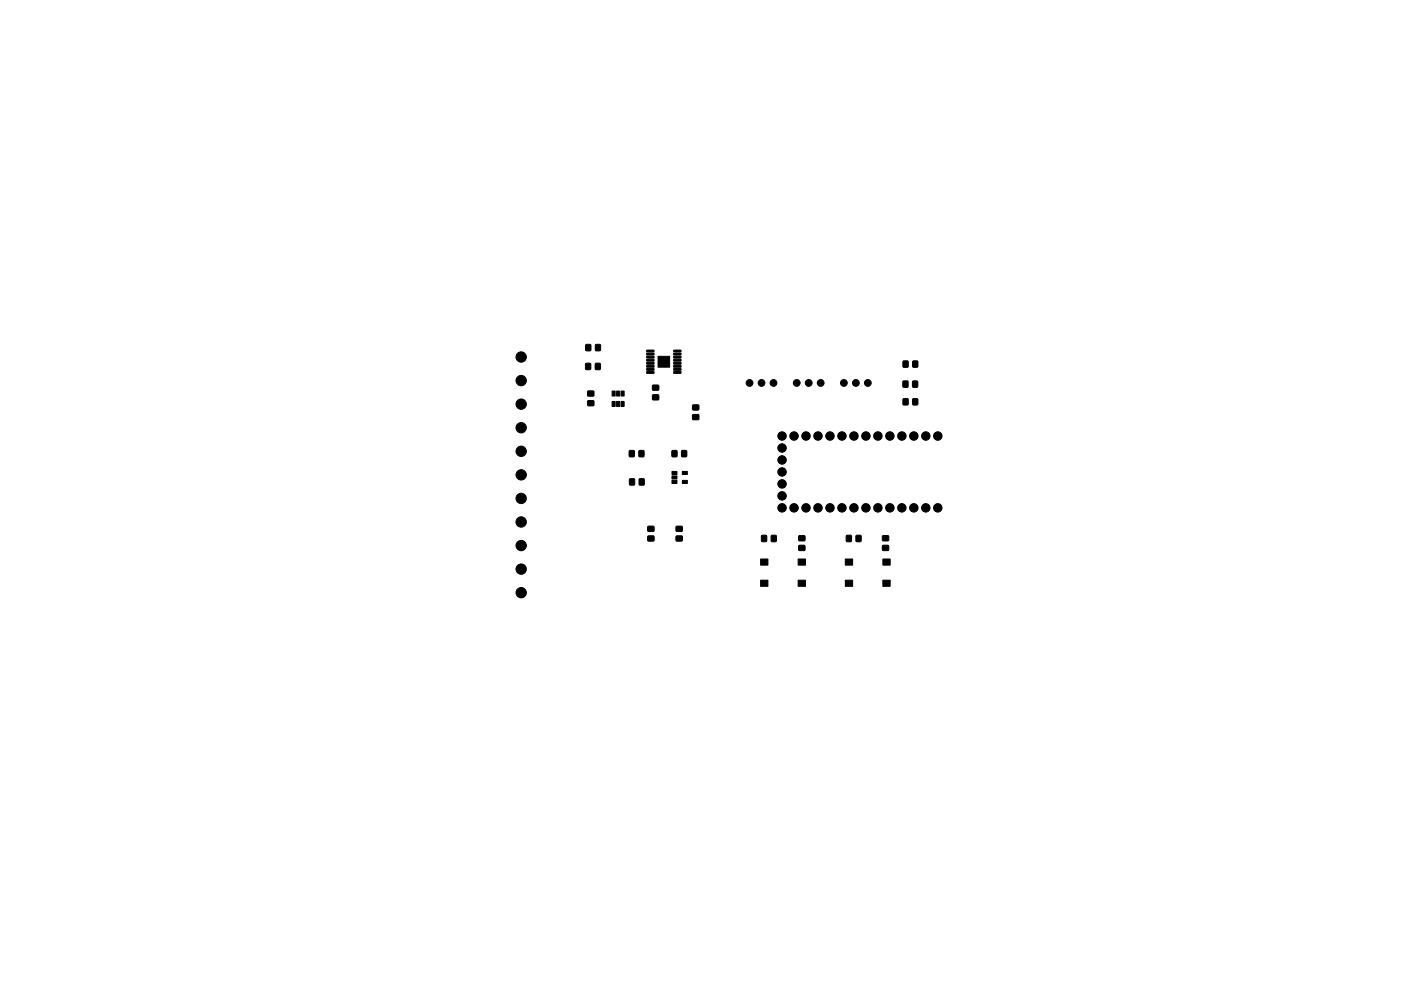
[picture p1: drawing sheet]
<svg xmlns="http://www.w3.org/2000/svg" width="297mm" height="210mm" viewBox="0 0 297 210" stroke-linecap="round" stroke-linejoin="round" font-family="sans-serif">
<g fill="#000" stroke="#000" stroke-width=".21">
<path d="M124.2 77.1h1v1.3h-1zM124.2 73.1h1v1.3h-1zM126.2 77.1h1.1l-.1 1.3h-1zM126.3 73.1h1v1.3h-1zM137.1 78.9l1.5-.1 .1 .3-1.5 .1zM137.1 78.2h1.5l.1 .3-1.5 .1zM137.1 77.6l1.5-.1 .1 .3-1.5 .1zM137.1 76.9h1.5l.1 .3-1.5 .1zM137.1 76.3l1.5-.1 .1 .3-1.5 .1zM137.1 75.6h1.5l.1 .3-1.5 .1zM137.1 75l1.5-.1 .1 .3-1.5 .1zM137.1 74.3h1.5l.1 .3-1.5 .1z"/>
<path d="M139.5 75.6h2.5v2.3h-2.5zM142.9 74.3h1.4l.1 .3-1.5 .1zM142.9 75l1.4-.1 .1 .3-1.5 .1zM142.9 75.6h1.4l.1 .3-1.5 .1zM142.9 76.3l1.4-.1 .1 .3-1.5 .1zM142.9 76.9h1.4l.1 .3-1.5 .1zM142.9 77.6l1.4-.1 .1 .3-1.5 .1zM142.9 78.2h1.4l.1 .3-1.5 .1zM142.9 78.9l1.4-.1 .1 .3-1.5 .1zM191.5 76.6h1v1.3h-1zM193.5 76.6h1.1l-.1 1.3h-1zM124.6 83h1.3v1h-1.3z"/>
<path d="M124.6 85h1.3v1l-1.3 .1zM129.8 85.2h.6v1h-.6zM129.8 83h.6v1h-.6zM130.7 85.2h.7v1h-.7zM130.7 83h.7v1h-.7zM131.7 85.2h.6v1h-.6zM131.7 83h.6v1h-.6zM133.4 95.6h1.1l-.1 1.3h-1zM135.5 95.6h1v1.3h-1zM138.4 81.7h1.2v1l-1.2 .1zM138.4 83.8h1.2v1h-1.2zM142.5 95.6h1v1.3h-1z"/>
<path d="M144.5 95.6h1.1l-.1 1.3h-1zM146.9 88h1.2v1h-1.2zM146.9 85.9h1.2v1l-1.2 .1zM191.5 80.9h1v1.2h-1zM191.5 84.6h1v1.3h-1zM193.5 80.9h1v1.2h-1zM193.5 84.6h1.1l-.1 1.3h-1zM133.5 101.6h1v1.3h-1zM135.5 101.6h1.1l-.1 1.3h-1zM137.4 111.7h1.2v1h-1.2zM137.4 113.7h1.2v1l-1.2 .1zM142.5 101.9h1v.7h-1z"/>
<path d="M142.5 101h1v.6h-1zM142.5 100h1v.7h-1zM143.4 113.7h1.2v1l-1.2 .1zM143.4 111.7h1.2v1h-1.2zM144.7 100h1v.7h-1zM144.7 101.9h1v.7h-1zM161.3 118.6h1.5v1.3h-1.5zM161.5 113.6h1v1.3h-1zM163.5 113.6h1.1l-.1 1.3h-1zM169.2 118.6h1.6v1.3h-1.6zM169.4 113.7h1.2v1h-1.2zM169.4 115.7h1.2v1l-1.2 .1z"/>
<path d="M179.2 118.6h1.6v1.3h-1.6zM179.5 113.6h1v1.3h-1zM181.5 113.6h1v1.3h-1zM187.2 118.6h1.5v1.3h-1.5zM187.1 113.7h1.3v1h-1.3zM187.1 115.7h1.3v1l-1.3 .1zM161.3 123.1h1.5v1.3h-1.5zM169.2 123.1h1.6v1.3h-1.6zM179.2 123.1h1.6v1.3h-1.6zM187.2 123.1h1.5v1.3h-1.5z"/>
<circle cx="110.5" cy="75.7" r="1.1"/>
<circle cx="110.5" cy="90.7" r="1.1"/>
<circle cx="110.5" cy="95.7" r="1.1"/>
<circle cx="110.5" cy="85.7" r="1.1"/>
<circle cx="110.5" cy="80.7" r="1.1"/>
<circle cx="158.9" cy="81.2" r=".72"/>
<circle cx="161.5" cy="81.2" r=".72"/>
<circle cx="164" cy="81.2" r=".72"/>
<circle cx="165.8" cy="92.5" r=".9"/>
<circle cx="165.8" cy="97.6" r=".9"/>
<circle cx="165.8" cy="95" r=".9"/>
<circle cx="168.3" cy="92.5" r=".9"/>
<circle cx="168.9" cy="81.2" r=".72"/>
<circle cx="170.9" cy="92.5" r=".9"/>
<circle cx="171.5" cy="81.2" r=".72"/>
<circle cx="173.4" cy="92.5" r=".9"/>
<circle cx="174" cy="81.2" r=".72"/>
<circle cx="176" cy="92.5" r=".9"/>
<circle cx="178.5" cy="92.5" r=".9"/>
<circle cx="178.9" cy="81.2" r=".72"/>
<circle cx="181" cy="92.5" r=".9"/>
<circle cx="181.5" cy="81.2" r=".72"/>
<circle cx="183.6" cy="92.5" r=".9"/>
<circle cx="184" cy="81.2" r=".72"/>
<circle cx="186.1" cy="92.5" r=".9"/>
<circle cx="188.7" cy="92.5" r=".9"/>
<circle cx="191.2" cy="92.5" r=".9"/>
<circle cx="193.7" cy="92.5" r=".9"/>
<circle cx="196.3" cy="92.5" r=".9"/>
<circle cx="198.8" cy="92.5" r=".9"/>
<circle cx="110.5" cy="110.7" r="1.1"/>
<circle cx="110.5" cy="115.7" r="1.1"/>
<circle cx="110.5" cy="100.7" r="1.1"/>
<circle cx="110.5" cy="105.7" r="1.1"/>
<circle cx="165.8" cy="107.7" r=".9"/>
<circle cx="165.8" cy="105.2" r=".9"/>
<circle cx="165.8" cy="102.7" r=".9"/>
<circle cx="165.8" cy="100.1" r=".9"/>
<circle cx="168.3" cy="107.7" r=".9"/>
<circle cx="170.9" cy="107.7" r=".9"/>
<circle cx="173.4" cy="107.7" r=".9"/>
<circle cx="176" cy="107.7" r=".9"/>
<circle cx="178.5" cy="107.7" r=".9"/>
<circle cx="181" cy="107.7" r=".9"/>
<circle cx="183.6" cy="107.7" r=".9"/>
<circle cx="186.1" cy="107.7" r=".9"/>
<circle cx="188.7" cy="107.7" r=".9"/>
<circle cx="191.2" cy="107.7" r=".9"/>
<circle cx="193.7" cy="107.7" r=".9"/>
<circle cx="196.3" cy="107.7" r=".9"/>
<circle cx="198.8" cy="107.7" r=".9"/>
<circle cx="110.5" cy="125.7" r="1.1"/>
<circle cx="110.5" cy="120.7" r="1.1"/>
</g>
</svg>
